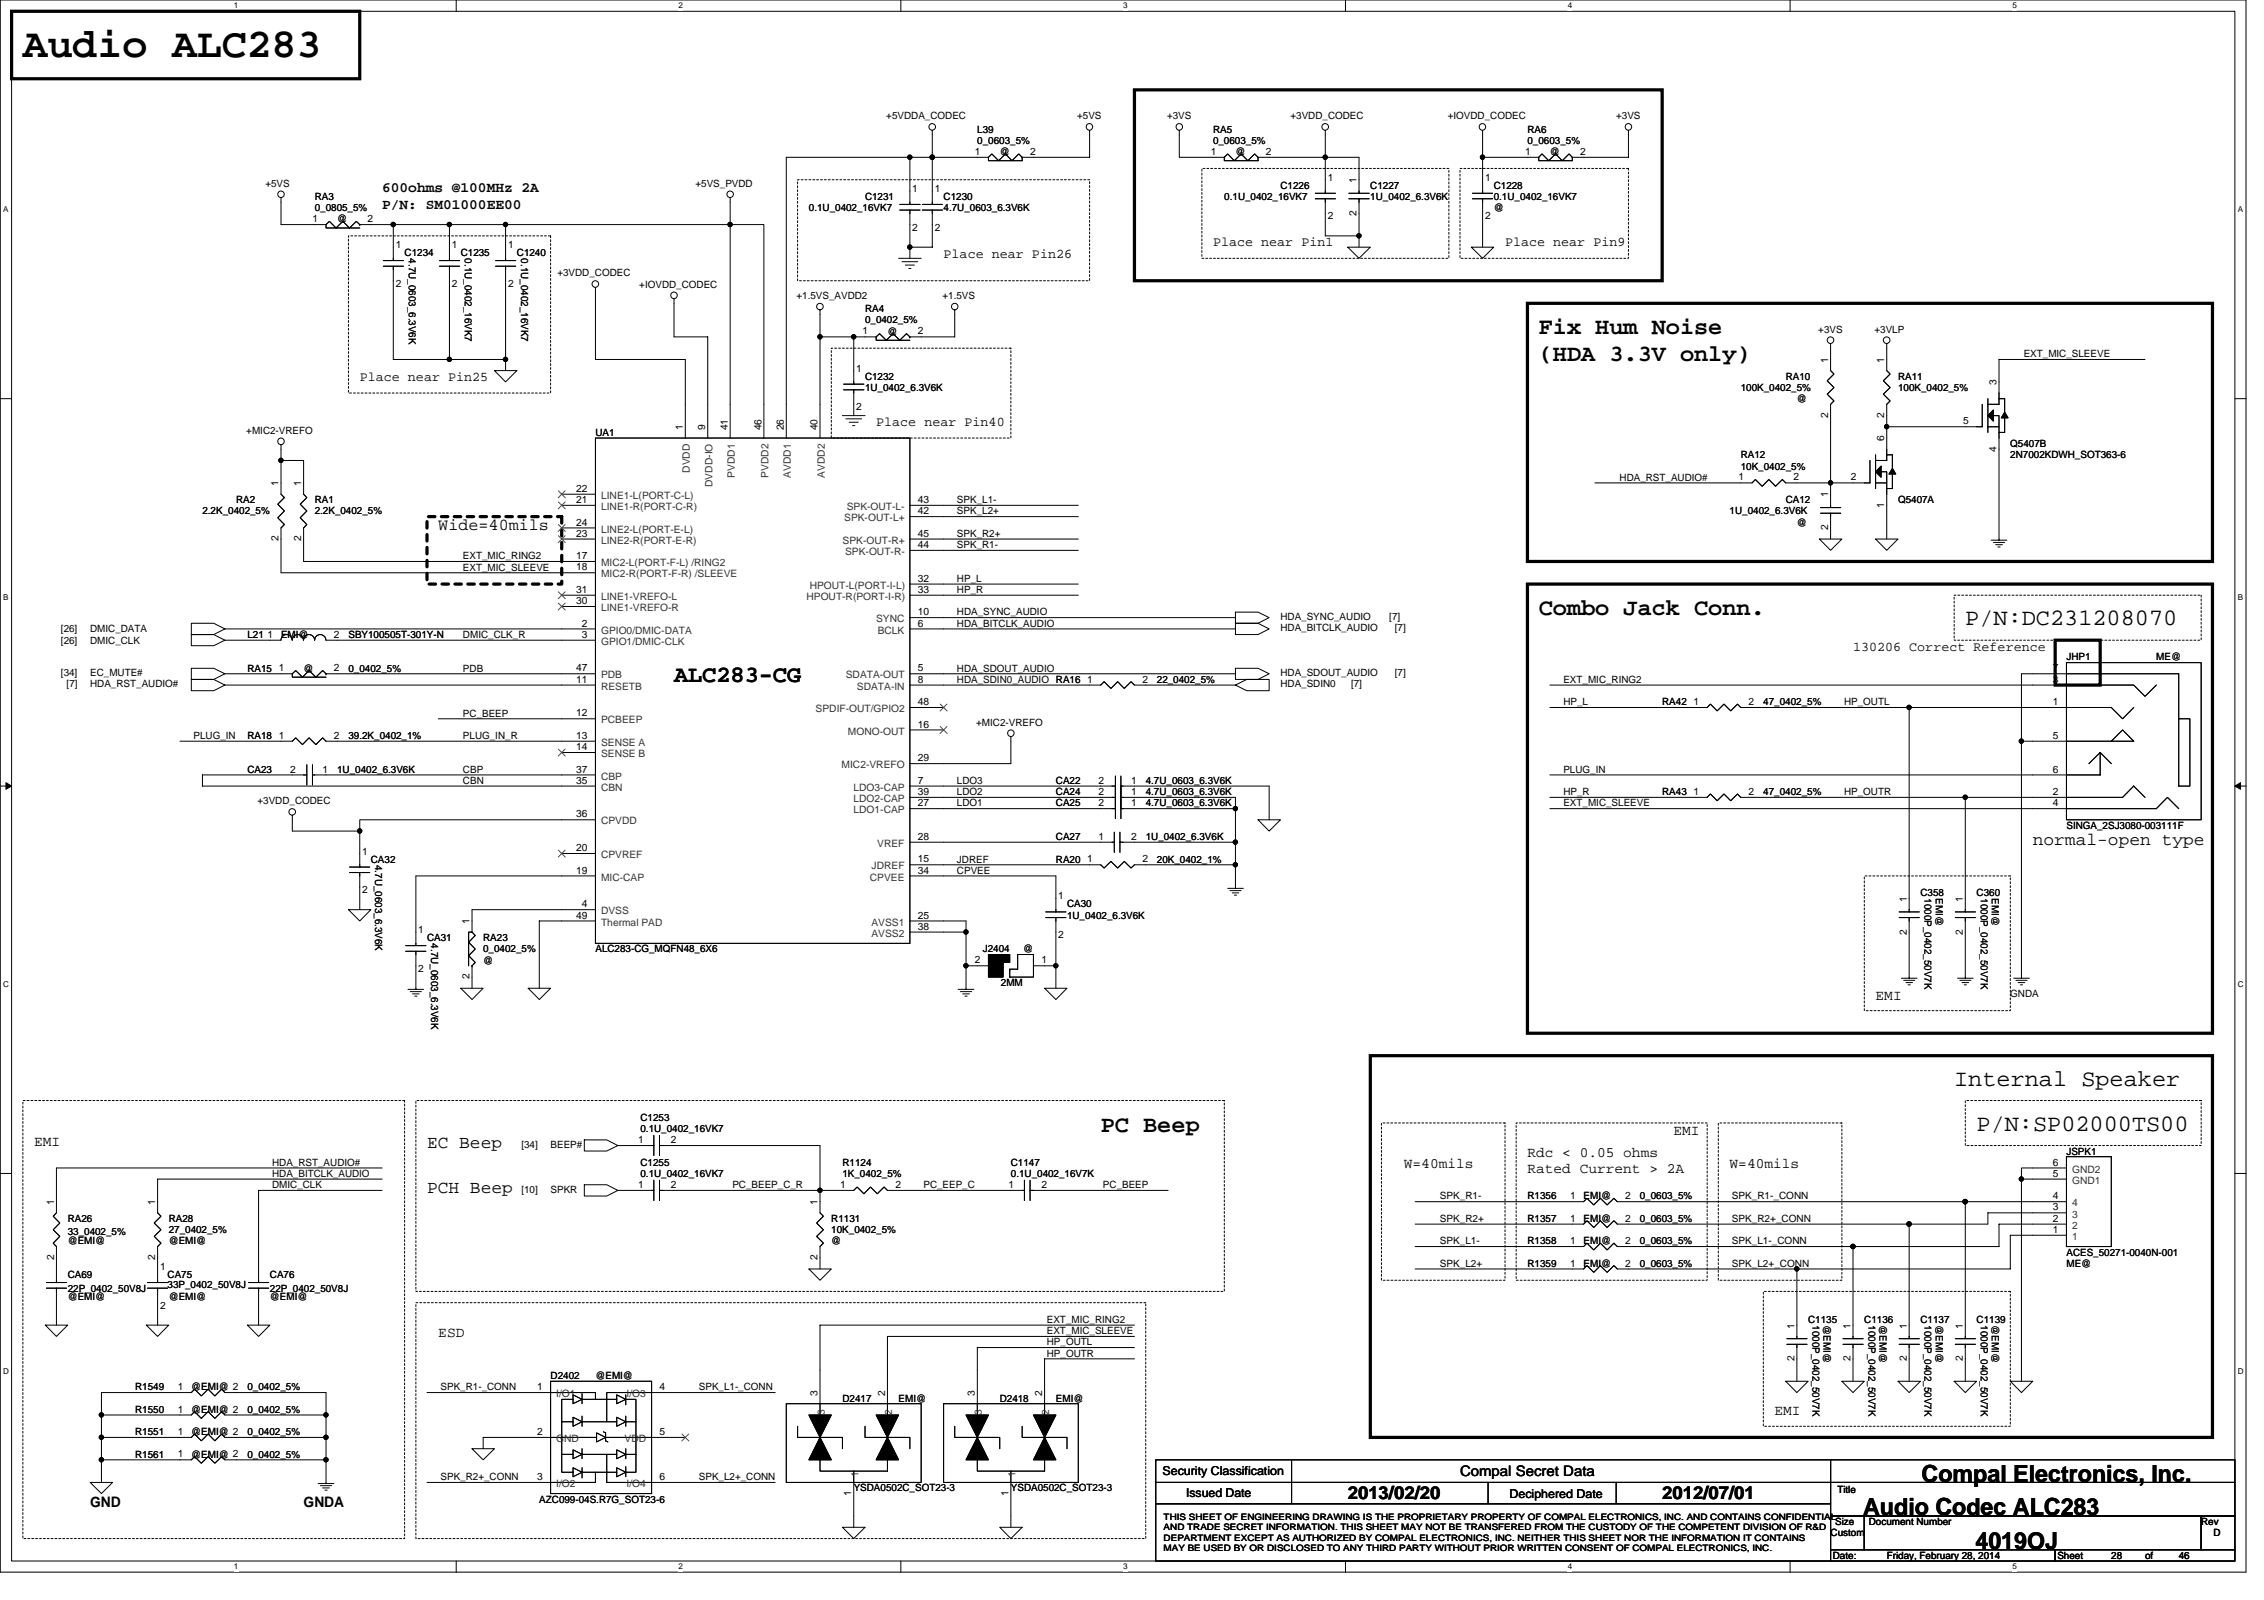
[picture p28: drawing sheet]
<svg xmlns="http://www.w3.org/2000/svg" width="297mm" height="210mm" viewBox="0 0 297 210" stroke-linecap="round" stroke-linejoin="round" font-family="sans-serif">
<defs><g id="words">
<text font-size="5.4" x="3" y="7.5">Audio ALC283</text>
<g font-size="3.1">
<text x="201.9" y="43.9">Fix Hum Noise</text>
<text x="201.9" y="47.4">(HDA 3.3V only)</text>
<text x="201.9" y="80.7">Combo Jack Conn.</text>
<text x="257.9" y="82">P/N:DC231208070</text>
<text x="88.4" y="89.5">ALC283-CG</text>
<text x="256.4" y="142.4">Internal Speaker</text>
<text x="144.4" y="148.5">PC Beep</text>
<text x="259.3" y="148.3">P/N:SP02000TS00</text>
<text x="252.1" y="194.4">Compal Electronics, Inc.</text>
<text x="244.5" y="198.8">Audio Codec ALC283</text>
<text x="259.2" y="203.2">4019OJ</text>
</g>
<g font-size="2.3">
<text x="266.7" y="110.9">normal-open type</text>
<text x="56" y="150.7">EC Beep</text>
<text x="56" y="156.5">PCH Beep</text>
<text x="176.8" y="196.7">2013/02/20</text>
<text x="218.1" y="196.7">2012/07/01</text>
</g>
<text font-size="2.2" x="57.5" y="69.5">Wide=40mils</text>
<g font-size="1.9">
<text x="50.1" y="25.2">600ohms @100MHz 2A</text>
<text x="50.1" y="27.4">P/N: SM01000EE00</text>
<text x="246.1" y="131.2">EMI</text>
<text x="219.6" y="148.9">EMI</text>
<text x="4.5" y="150.3">EMI</text>
<text x="184.2" y="153.3">W=40mils</text>
<text x="200.4" y="151.8">Rdc &lt; 0.05 ohms</text>
<text x="200.4" y="153.9">Rated Current &gt; 2A</text>
<text x="226.9" y="153.3">W=40mils</text>
<text x="57.5" y="175.4">ESD</text>
<text x="232.8" y="185.7">EMI</text>
<text x="11.8" y="197.7">GND</text>
<text x="39.8" y="197.7">GNDA</text>
<text x="191.6" y="193.7">Compal Secret Data</text>
</g>
<g font-size="1.8">
<text x="123.8" y="33.8">Place near Pin26</text>
<text x="159.1" y="32.3">Place near Pin1</text>
<text x="197.5" y="32.3">Place near Pin9</text>
<text x="47.2" y="50">Place near Pin25</text>
<text x="115" y="55.9">Place near Pin40</text>
<text x="243.1" y="85.4">130206 Correct Reference</text>
</g>
<g font-size="1.6">
<text x="152.5" y="193.5">Security Classification</text>
<text x="155.6" y="196.3">Issued Date</text>
<text x="198.1" y="196.5">Deciphered Date</text>
</g>
<g font-size="1.3">
<text x="116.3" y="15.6">+5VDDA_CODEC</text>
<text x="128.2" y="17.4">L39</text>
<text x="141.3" y="15.6">+5VS</text>
<text x="153.1" y="15.6">+3VS</text>
<text x="159.1" y="17.4">RA5</text>
<text x="169.3" y="15.6">+3VDD_CODEC</text>
<text x="189.9" y="15.6">+IOVDD_CODEC</text>
<text x="200.4" y="17.4">RA6</text>
<text x="212" y="15.6">+3VS</text>
<text x="127.9" y="20.3">1</text>
<text x="128.2" y="18.9">0_0603_5%</text>
<text x="131.2" y="20.3">@</text>
<text x="135.1" y="20.3">2</text>
<text x="158.9" y="20.3">1</text>
<text x="159.1" y="18.9">0_0603_5%</text>
<text x="162.1" y="20.3">@</text>
<text x="166.1" y="20.3">2</text>
<text x="174.2" y="23.7">1</text>
<text x="194.8" y="23.7">1</text>
<text x="200.1" y="20.3">1</text>
<text x="200.4" y="18.9">0_0603_5%</text>
<text x="203.3" y="20.3">@</text>
<text x="207.3" y="20.3">2</text>
<text x="34.8" y="24.5">+5VS</text>
<text x="41" y="29.1">1</text>
<text x="41.3" y="26.2">RA3</text>
<text x="41.3" y="27.7">0_0805_5%</text>
<text x="44.2" y="29.2">@</text>
<text x="48.2" y="29.1">2</text>
<text x="91.2" y="24.5">+5VS_PVDD</text>
<text x="106.1" y="27.7">0.1U_0402_16VK7</text>
<text x="113.5" y="26.2">C1231</text>
<text x="119.7" y="25.2">1</text>
<text x="122.6" y="25.2">1</text>
<text x="123.8" y="26.2">C1230</text>
<text x="123.8" y="27.7">4.7U_0603_6.3V6K</text>
<text x="160.6" y="26.2">0.1U_0402_16VK7</text>
<text x="168" y="24.8">C1226</text>
<text x="174.2" y="28.8">2</text>
<text x="178" y="28.3" transform="rotate(-90 178 28.3)">2</text>
<text x="178" y="24" transform="rotate(-90 178 24)">1</text>
<text x="179.8" y="24.8">C1227</text>
<text x="179.8" y="26.2">1U_0402_6.3V6K</text>
<text x="194.8" y="28.8">2</text>
<text x="196" y="24.8">C1228</text>
<text x="196" y="26.2">0.1U_0402_16VK7</text>
<text x="196" y="27.7">@</text>
<text x="51.9" y="32.6">1</text>
<text x="53.1" y="33.6">C1234</text>
<text x="53.6" y="33.9" transform="rotate(90 53.6 33.9)">4.7U_0603_6.3V6K</text>
<text x="59.3" y="32.6">1</text>
<text x="60.4" y="33.6">C1235</text>
<text x="61" y="33.9" transform="rotate(90 61 33.9)">0.1U_0402_16VK7</text>
<text x="66.7" y="32.6">1</text>
<text x="67.8" y="33.6">C1240</text>
<text x="68.4" y="33.9" transform="rotate(90 68.4 33.9)">0.1U_0402_16VK7</text>
<text x="119.7" y="30.2">2</text>
<text x="122.6" y="30.2">2</text>
<text x="51.9" y="37.6">2</text>
<text x="59.3" y="37.6">2</text>
<text x="66.7" y="37.6">2</text>
<text x="73.1" y="36.3">+3VDD_CODEC</text>
<text x="83.9" y="37.7">+IOVDD_CODEC</text>
<text x="104.5" y="39.2">+1.5VS_AVDD2</text>
<text x="113.5" y="41">RA4</text>
<text x="123.7" y="39.2">+1.5VS</text>
<text x="113.2" y="43.9">1</text>
<text x="113.5" y="42.4">0_0402_5%</text>
<text x="116.4" y="43.9">@</text>
<text x="120.4" y="43.9">2</text>
<text x="238.6" y="43.6">+3VS</text>
<text x="239.9" y="47.6" transform="rotate(-90 239.9 47.6)">1</text>
<text x="245.9" y="43.6">+3VLP</text>
<text x="247.2" y="47.6" transform="rotate(-90 247.2 47.6)">1</text>
<text x="265.5" y="46.9">EXT_MIC_SLEEVE</text>
<text x="112.3" y="48.8">1</text>
<text x="112.3" y="53.8">2</text>
<text x="113.5" y="49.8">C1232</text>
<text x="113.5" y="51.3">1U_0402_6.3V6K</text>
<text x="228.4" y="51.3">100K_0402_5%</text>
<text x="234.3" y="49.8">RA10</text>
<text x="235.8" y="52.7">@</text>
<text x="249" y="49.8">RA11</text>
<text x="249" y="51.3">100K_0402_5%</text>
<text x="262" y="50.5" transform="rotate(-90 262 50.5)">3</text>
<text x="32.3" y="56.9">+MIC2-VREFO</text>
<text x="78.1" y="57.2">UA1</text>
<text x="89.6" y="56.4" transform="rotate(-90 89.6 56.4)">1</text>
<text x="92.5" y="56.4" transform="rotate(-90 92.5 56.4)">9</text>
<text x="95.5" y="56.4" transform="rotate(-90 95.5 56.4)">41</text>
<text x="99.9" y="56.4" transform="rotate(-90 99.9 56.4)">46</text>
<text x="102.8" y="56.4" transform="rotate(-90 102.8 56.4)">26</text>
<text x="107.3" y="56.4" transform="rotate(-90 107.3 56.4)">40</text>
<text x="239.9" y="54.8" transform="rotate(-90 239.9 54.8)">2</text>
<text x="247.2" y="57.9" transform="rotate(-90 247.2 57.9)">6</text>
<text x="247.2" y="54.8" transform="rotate(-90 247.2 54.8)">2</text>
<text x="257.6" y="55.7">5</text>
<text x="262" y="59.2" transform="rotate(-90 262 59.2)">4</text>
<text x="263.8" y="58.7">Q5407B</text>
<text x="36.6" y="63.8" transform="rotate(-90 36.6 63.8)">1</text>
<text x="39.5" y="63.8" transform="rotate(-90 39.5 63.8)">1</text>
<text x="75.6" y="64.5">22</text>
<text x="75.6" y="66">21</text>
<text x="120.4" y="66">43</text>
<text x="125.6" y="66">SPK_L1-</text>
<text x="212.5" y="63.1">HDA_RST_AUDIO#</text>
<text x="228.1" y="63">1</text>
<text x="228.4" y="60.1">RA12</text>
<text x="228.4" y="61.6">10K_0402_5%</text>
<text x="235.3" y="63">2</text>
<text x="239.9" y="65.3" transform="rotate(-90 239.9 65.3)">1</text>
<text x="242.8" y="63">2</text>
<text x="263.8" y="60.1">2N7002KDWH_SOT363-6</text>
<text x="26.6" y="67.5">2.2K_0402_5%</text>
<text x="31" y="66">RA2</text>
<text x="36.6" y="71" transform="rotate(-90 36.6 71)">2</text>
<text x="39.5" y="71" transform="rotate(-90 39.5 71)">2</text>
<text x="41.3" y="66">RA1</text>
<text x="41.3" y="67.5">2.2K_0402_5%</text>
<text x="75.6" y="68.9">24</text>
<text x="75.6" y="70.4">23</text>
<text x="120.4" y="70.4">45</text>
<text x="120.4" y="71.9">44</text>
<text x="120.4" y="67.5">42</text>
<text x="125.6" y="67.5">SPK_L2+</text>
<text x="125.6" y="70.4">SPK_R2+</text>
<text x="125.6" y="71.9">SPK_R1-</text>
<text x="226.9" y="67.5">1U_0402_6.3V6K</text>
<text x="234.3" y="66">CA12</text>
<text x="235.8" y="69">@</text>
<text x="239.9" y="69.6" transform="rotate(-90 239.9 69.6)">2</text>
<text x="247.2" y="66.6" transform="rotate(-90 247.2 66.6)">1</text>
<text x="249" y="66">Q5407A</text>
<text x="60.7" y="73.4">EXT_MIC_RING2</text>
<text x="60.7" y="74.8">EXT_MIC_SLEEVE</text>
<text x="75.6" y="77.8">31</text>
<text x="75.6" y="74.8">18</text>
<text x="75.6" y="73.3">17</text>
<text x="120.4" y="77.8">33</text>
<text x="120.4" y="76.3">32</text>
<text x="125.6" y="77.8">HP_R</text>
<text x="125.6" y="76.3">HP_L</text>
<text x="8" y="83">[26]</text>
<text x="11.8" y="83">DMIC_DATA</text>
<text x="32.5" y="83.7">L21</text>
<text x="35.1" y="83.7">1</text>
<text x="36.9" y="83.7">EMI@</text>
<text x="43.8" y="83.7">2</text>
<text x="45.7" y="83.7">SBY100505T-301Y-N</text>
<text x="60.7" y="83.7">DMIC_CLK_R</text>
<text x="75.6" y="79.2">30</text>
<text x="76.3" y="82.2">2</text>
<text x="76.3" y="83.7">3</text>
<text x="120.4" y="80.7">10</text>
<text x="120.4" y="82.2">6</text>
<text x="125.6" y="80.7">HDA_SYNC_AUDIO</text>
<text x="125.6" y="82.2">HDA_BITCLK_AUDIO</text>
<text x="168" y="81.3">HDA_SYNC_AUDIO</text>
<text x="168" y="82.8">HDA_BITCLK_AUDIO</text>
<text x="182.3" y="81.3">[7]</text>
<text x="183" y="82.8">[7]</text>
<text x="8" y="84.4">[26]</text>
<text x="8" y="88.7">[34]</text>
<text x="11.8" y="84.4">DMIC_CLK</text>
<text x="11.8" y="88.7">EC_MUTE#</text>
<text x="32.5" y="88.1">RA15</text>
<text x="36.6" y="88.1">1</text>
<text x="39.8" y="88.1">@</text>
<text x="43.8" y="88.1">2</text>
<text x="45.7" y="88.1">0_0402_5%</text>
<text x="60.7" y="88.1">PDB</text>
<text x="75.6" y="88.1">47</text>
<text x="75.6" y="89.6">11</text>
<text x="120.4" y="89.6">8</text>
<text x="120.4" y="88.1">5</text>
<text x="125.6" y="88.1">HDA_SDOUT_AUDIO</text>
<text x="125.6" y="89.6">HDA_SDIN0_AUDIO RA16</text>
<text x="142.6" y="89.6">1</text>
<text x="149.9" y="89.6">2</text>
<text x="151.8" y="89.6">22_0402_5%</text>
<text x="168" y="88.7">HDA_SDOUT_AUDIO</text>
<text x="183" y="88.7">[7]</text>
<text x="205.1" y="89.6">EXT_MIC_RING2</text>
<text x="269.3" y="89.6">3</text>
<text x="269.3" y="88.1">7</text>
<text x="271.1" y="86.6">JHP1</text>
<text x="282.9" y="86.6">ME@</text>
<text x="8.7" y="90.2">[7]</text>
<text x="11.8" y="90.2">HDA_RST_AUDIO#</text>
<text x="60.7" y="94">PC_BEEP</text>
<text x="75.6" y="94">12</text>
<text x="120.4" y="95.4">16</text>
<text x="120.4" y="92.5">48</text>
<text x="128.1" y="95.2">+MIC2-VREFO</text>
<text x="168" y="90.2">HDA_SDIN0</text>
<text x="177.3" y="90.2">[7]</text>
<text x="205.1" y="92.5">HP_L</text>
<text x="218.1" y="92.5">RA42</text>
<text x="222.2" y="92.5">1</text>
<text x="229.4" y="92.5">2</text>
<text x="231.3" y="92.5">47_0402_5%</text>
<text x="242" y="92.5">HP_OUTL</text>
<text x="269.3" y="92.5">1</text>
<text x="25.4" y="96.9">PLUG_IN</text>
<text x="32.5" y="101.4">CA23</text>
<text x="32.5" y="96.9">RA18</text>
<text x="36.6" y="96.9">1</text>
<text x="38.1" y="101.3">2</text>
<text x="42.3" y="101.3">1</text>
<text x="43.8" y="96.9">2</text>
<text x="44.2" y="101.4">1U_0402_6.3V6K</text>
<text x="45.7" y="96.9">39.2K_0402_1%</text>
<text x="60.7" y="96.9">PLUG_IN_R</text>
<text x="60.7" y="101.4">CBP</text>
<text x="75.6" y="101.3">37</text>
<text x="75.6" y="98.4">14</text>
<text x="75.6" y="96.9">13</text>
<text x="120.4" y="99.9">29</text>
<text x="205.1" y="101.4">PLUG_IN</text>
<text x="269.3" y="96.9">5</text>
<text x="269.3" y="101.3">6</text>
<text x="33.8" y="105.5">+3VDD_CODEC</text>
<text x="60.7" y="102.8">CBN</text>
<text x="75.6" y="107.2">36</text>
<text x="75.6" y="102.8">35</text>
<text x="120.4" y="105.8">27</text>
<text x="120.4" y="104.3">39</text>
<text x="120.4" y="102.8">7</text>
<text x="125.6" y="102.8">LDO3</text>
<text x="125.6" y="104.3">LDO2</text>
<text x="125.6" y="105.8">LDO1</text>
<text x="138.5" y="102.8">CA22</text>
<text x="138.5" y="104.3">CA24</text>
<text x="138.5" y="105.8">CA25</text>
<text x="144.1" y="102.8">2</text>
<text x="144.1" y="104.3">2</text>
<text x="144.1" y="105.8">2</text>
<text x="148.4" y="102.8">1</text>
<text x="148.4" y="104.3">1</text>
<text x="148.4" y="105.8">1</text>
<text x="150.3" y="102.8">4.7U_0603_6.3V6K</text>
<text x="150.3" y="104.3">4.7U_0603_6.3V6K</text>
<text x="150.3" y="105.8">4.7U_0603_6.3V6K</text>
<text x="205.1" y="104.3">HP_R</text>
<text x="205.1" y="105.8">EXT_MIC_SLEEVE</text>
<text x="218.1" y="104.3">RA43</text>
<text x="222.2" y="104.3">1</text>
<text x="229.4" y="104.3">2</text>
<text x="231.3" y="104.3">47_0402_5%</text>
<text x="242" y="104.3">HP_OUTR</text>
<text x="269.3" y="105.8">4</text>
<text x="269.3" y="104.3">2</text>
<text x="47.5" y="112.1">1</text>
<text x="48.7" y="113.2">CA32</text>
<text x="49.2" y="113.5" transform="rotate(90 49.2 113.5)">4.7U_0603_6.3V6K</text>
<text x="75.6" y="111.7">20</text>
<text x="120.4" y="110.2">28</text>
<text x="120.4" y="113.1">15</text>
<text x="125.6" y="113.2">JDREF</text>
<text x="138.5" y="110.2">CA27</text>
<text x="138.5" y="113.2">RA20</text>
<text x="142.6" y="113.1">1</text>
<text x="144.1" y="110.2">1</text>
<text x="148.4" y="110.2">2</text>
<text x="149.9" y="113.1">2</text>
<text x="150.3" y="110.2">1U_0402_6.3V6K</text>
<text x="151.8" y="113.2">20K_0402_1%</text>
<text x="271.1" y="108.7">SINGA_2SJ3080-003111F</text>
<text x="47.5" y="117.2">2</text>
<text x="75.6" y="114.6">19</text>
<text x="76.3" y="119">4</text>
<text x="120.4" y="114.6">34</text>
<text x="125.6" y="114.6">CPVEE</text>
<text x="138.8" y="118">1</text>
<text x="140" y="119">CA30</text>
<text x="250.2" y="118.3" transform="rotate(-90 250.2 118.3)">1</text>
<text x="252" y="117.6">C358</text>
<text x="252.5" y="117.9" transform="rotate(90 252.5 117.9)">1000P_0402_50V7K</text>
<text x="254" y="117.9" transform="rotate(90 254 117.9)">EMI@</text>
<text x="257.5" y="118.3" transform="rotate(-90 257.5 118.3)">1</text>
<text x="259.3" y="117.6">C360</text>
<text x="259.9" y="117.9" transform="rotate(90 259.9 117.9)">1000P_0402_50V7K</text>
<text x="261.3" y="117.9" transform="rotate(90 261.3 117.9)">EMI@</text>
<text x="54.9" y="122.4">1</text>
<text x="56" y="123.5">CA31</text>
<text x="56.6" y="123.8" transform="rotate(90 56.6 123.8)">4.7U_0603_6.3V6K</text>
<text x="61.6" y="121.2" transform="rotate(-90 61.6 121.2)">1</text>
<text x="63.4" y="123.5">RA23</text>
<text x="63.4" y="124.9">0_0402_5%</text>
<text x="75.6" y="120.5">49</text>
<text x="78.1" y="124.9">ALC283-CG_MQFN48_6X6</text>
<text x="120.4" y="120.5">25</text>
<text x="120.4" y="122">38</text>
<text x="128.9" y="124.9">J2404</text>
<text x="134.3" y="124.9">@</text>
<text x="138.8" y="123.1">2</text>
<text x="140" y="120.5">1U_0402_6.3V6K</text>
<text x="250.2" y="122.6" transform="rotate(-90 250.2 122.6)">2</text>
<text x="257.5" y="122.6" transform="rotate(-90 257.5 122.6)">2</text>
<text x="54.9" y="127.5">2</text>
<text x="61.6" y="128.5" transform="rotate(-90 61.6 128.5)">2</text>
<text x="63.4" y="126.4">@</text>
<text x="127.9" y="126.4">2</text>
<text x="131.3" y="129.4">2MM</text>
<text x="136.6" y="126.4">1</text>
<text x="263.8" y="130.8">GNDA</text>
<text x="83.7" y="150">1</text>
<text x="84" y="147">C1253</text>
<text x="84" y="148.5">0.1U_0402_16VK7</text>
<text x="88" y="150">2</text>
<text x="35.7" y="152.9">HDA_RST_AUDIO#</text>
<text x="35.7" y="154.4">HDA_BITCLK_AUDIO</text>
<text x="35.7" y="155.9">DMIC_CLK</text>
<text x="68.4" y="150.6">[34]</text>
<text x="72.2" y="150.6">BEEP#</text>
<text x="83.7" y="155.9">1</text>
<text x="84" y="152.9">C1255</text>
<text x="84" y="154.4">0.1U_0402_16VK7</text>
<text x="88" y="155.9">2</text>
<text x="96.1" y="155.9">PC_BEEP_C_R</text>
<text x="110.2" y="155.9">1</text>
<text x="110.5" y="152.9">R1124</text>
<text x="110.5" y="154.4">1K_0402_5%</text>
<text x="117.5" y="155.9">2</text>
<text x="121.2" y="155.9">PC_EEP_C</text>
<text x="132.3" y="155.9">1</text>
<text x="132.6" y="152.9">C1147</text>
<text x="132.6" y="154.4">0.1U_0402_16V7K</text>
<text x="136.6" y="155.9">2</text>
<text x="144.7" y="155.9">PC_BEEP</text>
<text x="269.3" y="154.4">5</text>
<text x="269.3" y="152.9">6</text>
<text x="271.1" y="151.5">JSPK1</text>
<text x="7.1" y="158.1" transform="rotate(-90 7.1 158.1)">1</text>
<text x="8.9" y="160.3">RA26</text>
<text x="20.4" y="158.1" transform="rotate(-90 20.4 158.1)">1</text>
<text x="22.1" y="160.3">RA28</text>
<text x="22.1" y="161.8">27_0402_5%</text>
<text x="68.4" y="156.5">[10]</text>
<text x="72.2" y="156.5">SPKR</text>
<text x="107.3" y="158.1" transform="rotate(-90 107.3 158.1)">1</text>
<text x="109.1" y="160.3">R1131</text>
<text x="109.1" y="161.8">10K_0402_5%</text>
<text x="188.9" y="157.4">SPK_R1-</text>
<text x="188.9" y="160.3">SPK_R2+</text>
<text x="200.4" y="160.3">R1357</text>
<text x="200.4" y="157.4">R1356</text>
<text x="206" y="160.3">1</text>
<text x="206" y="157.3">1</text>
<text x="207.8" y="160.3">EMI@</text>
<text x="207.8" y="157.4">EMI@</text>
<text x="213.2" y="160.3">2</text>
<text x="213.2" y="157.3">2</text>
<text x="215.1" y="160.3">0_0603_5%</text>
<text x="215.1" y="157.4">0_0603_5%</text>
<text x="227.2" y="157.4">SPK_R1-_CONN</text>
<text x="227.2" y="160.3">SPK_R2+_CONN</text>
<text x="269.3" y="161.7">1</text>
<text x="269.3" y="160.3">2</text>
<text x="269.3" y="158.8">3</text>
<text x="269.3" y="157.3">4</text>
<text x="7.1" y="165.3" transform="rotate(-90 7.1 165.3)">2</text>
<text x="8.9" y="162.1">33_0402_5%</text>
<text x="8.9" y="163.2">@EMI@</text>
<text x="8.9" y="167.7">CA69</text>
<text x="20.4" y="165.3" transform="rotate(-90 20.4 165.3)">2</text>
<text x="21" y="166.6">1</text>
<text x="22" y="167.7">CA75</text>
<text x="22.1" y="163.2">@EMI@</text>
<text x="35.4" y="167.7">CA76</text>
<text x="107.3" y="165.3" transform="rotate(-90 107.3 165.3)">2</text>
<text x="109.1" y="163.2">@</text>
<text x="188.9" y="166.2">SPK_L2+</text>
<text x="188.9" y="163.2">SPK_L1-</text>
<text x="200.4" y="163.2">R1358</text>
<text x="200.4" y="166.2">R1359</text>
<text x="206" y="163.2">1</text>
<text x="206" y="166.2">1</text>
<text x="207.8" y="163.2">EMI@</text>
<text x="207.8" y="166.2">EMI@</text>
<text x="213.2" y="163.2">2</text>
<text x="213.2" y="166.2">2</text>
<text x="215.1" y="163.2">0_0603_5%</text>
<text x="215.1" y="166.2">0_0603_5%</text>
<text x="227.2" y="163.2">SPK_L1-_CONN</text>
<text x="227.2" y="166.2">SPK_L2+_CONN</text>
<text x="271.1" y="166.2">ME@</text>
<text x="271.1" y="164.7">ACES_50271-0040N-001</text>
<text x="8.9" y="169.4">22P_0402_50V8J</text>
<text x="8.9" y="170.6">@EMI@</text>
<text x="21" y="171.7">2</text>
<text x="22" y="169">33P_0402_50V8J</text>
<text x="22.1" y="170.6">@EMI@</text>
<text x="35.4" y="169.4">22P_0402_50V8J</text>
<text x="35.4" y="170.6">@EMI@</text>
<text x="137.3" y="173.5">EXT_MIC_RING2</text>
<text x="237.2" y="173.6">C1135</text>
<text x="237.8" y="173.8" transform="rotate(90 237.8 173.8)">1000P_0402_50V7K</text>
<text x="239.2" y="173.8" transform="rotate(90 239.2 173.8)">@EMI@</text>
<text x="244.6" y="173.6">C1136</text>
<text x="245.1" y="173.8" transform="rotate(90 245.1 173.8)">1000P_0402_50V7K</text>
<text x="246.6" y="173.8" transform="rotate(90 246.6 173.8)">@EMI@</text>
<text x="252" y="173.6">C1137</text>
<text x="252.5" y="173.8" transform="rotate(90 252.5 173.8)">1000P_0402_50V7K</text>
<text x="254" y="173.8" transform="rotate(90 254 173.8)">@EMI@</text>
<text x="259.3" y="173.6">C1139</text>
<text x="259.9" y="173.8" transform="rotate(90 259.9 173.8)">1000P_0402_50V7K</text>
<text x="261.3" y="173.8" transform="rotate(90 261.3 173.8)">@EMI@</text>
<text x="137.3" y="175">EXT_MIC_SLEEVE</text>
<text x="137.3" y="176.5">HP_OUTL</text>
<text x="137.3" y="178">HP_OUTR</text>
<text x="235.4" y="178.6" transform="rotate(-90 235.4 178.6)">2</text>
<text x="235.4" y="174.3" transform="rotate(-90 235.4 174.3)">1</text>
<text x="242.8" y="178.6" transform="rotate(-90 242.8 178.6)">2</text>
<text x="242.8" y="174.3" transform="rotate(-90 242.8 174.3)">1</text>
<text x="250.2" y="178.6" transform="rotate(-90 250.2 178.6)">2</text>
<text x="250.2" y="174.3" transform="rotate(-90 250.2 174.3)">1</text>
<text x="257.5" y="178.6" transform="rotate(-90 257.5 178.6)">2</text>
<text x="257.5" y="174.3" transform="rotate(-90 257.5 174.3)">1</text>
<text x="17.7" y="185.3">R1550</text>
<text x="17.7" y="182.4">R1549</text>
<text x="23.3" y="185.3">1</text>
<text x="23.3" y="182.4">1</text>
<text x="25.1" y="185.3">@EMI@ 2</text>
<text x="25.1" y="182.4">@EMI@ 2</text>
<text x="32.5" y="185.3">0_0402_5%</text>
<text x="32.5" y="182.4">0_0402_5%</text>
<text x="57.8" y="182.4">SPK_R1-_CONN</text>
<text x="70.5" y="182.4">1</text>
<text x="72.2" y="180.9">D2402</text>
<text x="78.1" y="180.9">@EMI@</text>
<text x="86.5" y="182.4">4</text>
<text x="91.7" y="182.4">SPK_L1-_CONN</text>
<text x="107.3" y="183.1" transform="rotate(-90 107.3 183.1)">3</text>
<text x="110.5" y="183.9">D2417</text>
<text x="116.1" y="183.1" transform="rotate(-90 116.1 183.1)">2</text>
<text x="117.9" y="183.9">EMI@</text>
<text x="127.9" y="183.1" transform="rotate(-90 127.9 183.1)">3</text>
<text x="131.2" y="183.9">D2418</text>
<text x="136.7" y="183.1" transform="rotate(-90 136.7 183.1)">2</text>
<text x="138.5" y="183.9">EMI@</text>
<text x="17.7" y="188.3">R1551</text>
<text x="17.7" y="191.2">R1561</text>
<text x="23.3" y="188.3">1</text>
<text x="23.3" y="191.2">1</text>
<text x="25.1" y="188.3">@EMI@ 2</text>
<text x="25.1" y="191.2">@EMI@ 2</text>
<text x="32.5" y="188.3">0_0402_5%</text>
<text x="32.5" y="191.2">0_0402_5%</text>
<text x="70.5" y="188.3">2</text>
<text x="86.5" y="188.3">5</text>
<text x="57.8" y="194.2">SPK_R2+_CONN</text>
<text x="70.5" y="194.2">3</text>
<text x="70.8" y="197.1">AZC099-04S.R7G_SOT23-6</text>
<text x="86.5" y="194.2">6</text>
<text x="91.7" y="194.2">SPK_L2+_CONN</text>
<text x="111.7" y="196.3" transform="rotate(-90 111.7 196.3)">1</text>
<text x="112" y="195.7">YSDA0502C_SOT23-3</text>
<text x="132.3" y="196.3" transform="rotate(-90 132.3 196.3)">1</text>
<text x="132.6" y="195.7">YSDA0502C_SOT23-3</text>
<text x="241.1" y="195.8">Title</text>
<text x="240.2" y="201.5">Custom</text>
<text x="240.8" y="200.1">Size</text>
<text x="245.2" y="200.1">Document Number</text>
<text x="288.8" y="200.1">Rev</text>
<text x="290.4" y="201.5">D</text>
<text x="240.5" y="204.5">Date:</text>
<text x="247.5" y="204.5">Friday, February 28, 2014</text>
<text x="269.9" y="204.5">Sheet</text>
<text x="277" y="204.5">28</text>
<text x="281.4" y="204.5">of</text>
<text x="285.9" y="204.5">46</text>
</g>
<g font-size="1.3" fill="#333">
<text x="78.9" y="65.4">LINE1-L(PORT-C-L)</text>
<text x="90.5" y="62" transform="rotate(-90 90.5 62)">DVDD</text>
<text x="93.5" y="63.9" transform="rotate(-90 93.5 63.9)">DVDD-IO</text>
<text x="96.4" y="62.7" transform="rotate(-90 96.4 62.7)">PVDD1</text>
<text x="100.8" y="62.7" transform="rotate(-90 100.8 62.7)">PVDD2</text>
<text x="103.8" y="62.7" transform="rotate(-90 103.8 62.7)">AVDD1</text>
<text x="108.2" y="62.7" transform="rotate(-90 108.2 62.7)">AVDD2</text>
<text x="78.9" y="69.9">LINE2-L(PORT-E-L)</text>
<text x="78.9" y="71.3">LINE2-R(PORT-E-R)</text>
<text x="78.9" y="66.9">LINE1-R(PORT-C-R)</text>
<text x="110.6" y="71.3">SPK-OUT-R+</text>
<text x="110.8" y="68.4">SPK-OUT-L+</text>
<text x="111.1" y="66.9">SPK-OUT-L-</text>
<text x="78.9" y="75.8">MIC2-R(PORT-F-R) /SLEEVE</text>
<text x="78.9" y="74.3">MIC2-L(PORT-F-L) /RING2</text>
<text x="106.2" y="77.2">HPOUT-L(PORT-I-L)</text>
<text x="110.9" y="72.8">SPK-OUT-R-</text>
<text x="78.9" y="80.2">LINE1-VREFO-R</text>
<text x="78.9" y="78.7">LINE1-VREFO-L</text>
<text x="78.9" y="83.1">GPIO0/DMIC-DATA</text>
<text x="105.8" y="78.7">HPOUT-R(PORT-I-R)</text>
<text x="115" y="81.6">SYNC</text>
<text x="115.2" y="83.1">BCLK</text>
<text x="78.9" y="89">PDB</text>
<text x="78.9" y="84.6">GPIO1/DMIC-CLK</text>
<text x="111" y="89">SDATA-OUT</text>
<text x="78.9" y="94.9">PCBEEP</text>
<text x="78.9" y="90.5">RESETB</text>
<text x="107" y="93.4">SPDIF-OUT/GPIO2</text>
<text x="112.4" y="90.5">SDATA-IN</text>
<text x="78.9" y="99.3">SENSE B</text>
<text x="78.9" y="97.9">SENSE A</text>
<text x="110.4" y="100.8">MIC2-VREFO</text>
<text x="111.2" y="96.4">MONO-OUT</text>
<text x="78.9" y="102.3">CBP</text>
<text x="78.9" y="103.7">CBN</text>
<text x="112" y="106.7">LDO1-CAP</text>
<text x="112" y="105.2">LDO2-CAP</text>
<text x="112" y="103.7">LDO3-CAP</text>
<text x="78.9" y="108.2">CPVDD</text>
<text x="78.9" y="112.6">CPVREF</text>
<text x="115.1" y="111.1">VREF</text>
<text x="78.9" y="115.5">MIC-CAP</text>
<text x="78.9" y="120">DVSS</text>
<text x="114.1" y="115.5">CPVEE</text>
<text x="114.4" y="114.1">JDREF</text>
<text x="78.9" y="121.4">Thermal PAD</text>
<text x="114.3" y="121.4">AVSS1</text>
<text x="114.3" y="122.9">AVSS2</text>
<text x="271.9" y="155.3">GND1</text>
<text x="271.9" y="153.8">GND2</text>
<text x="271.9" y="161.2">2</text>
<text x="271.9" y="159.7">3</text>
<text x="271.9" y="158.3">4</text>
<text x="271.9" y="162.7">1</text>
<text x="73" y="183.3">I/O1</text>
<text x="82.2" y="183.3">I/O3</text>
<text x="108.2" y="185.6" transform="rotate(-90 108.2 185.6)">3</text>
<text x="117" y="185.6" transform="rotate(-90 117 185.6)">2</text>
<text x="128.8" y="185.6" transform="rotate(-90 128.8 185.6)">3</text>
<text x="137.7" y="185.6" transform="rotate(-90 137.7 185.6)">2</text>
<text x="73" y="189.2">GND</text>
<text x="82" y="189.2">VDD</text>
<text x="73" y="195.1">I/O2</text>
<text x="82.2" y="195.1">I/O4</text>
<text x="112.6" y="193.7" transform="rotate(-90 112.6 193.7)">1</text>
<text x="133.2" y="193.7" transform="rotate(-90 133.2 193.7)">1</text>
</g>
<g font-size="1.2">
<text x="152.7" y="199.4">THIS SHEET OF ENGINEERING DRAWING IS THE PROPRIETARY PROPERTY OF COMPAL ELECTRONICS, INC. AND CONTAINS CONFIDENTIAL</text>
<text x="152.7" y="200.8">AND TRADE SECRET INFORMATION. THIS SHEET MAY NOT BE TRANSFERED FROM THE CUSTODY OF THE COMPETENT DIVISION OF R&amp;D</text>
<text x="152.7" y="202.1">DEPARTMENT EXCEPT AS AUTHORIZED BY COMPAL ELECTRONICS, INC. NEITHER THIS SHEET NOR THE INFORMATION IT CONTAINS</text>
<text x="152.7" y="203.5">MAY BE USED BY OR DISCLOSED TO ANY THIRD PARTY WITHOUT PRIOR WRITTEN CONSENT OF COMPAL ELECTRONICS, INC.</text>
</g>
<g font-size="1.1">
<text x="30.7" y="1.1">1</text>
<text x="89" y="1.1">2</text>
<text x="147.4" y="1.1">3</text>
<text x="205.7" y="1.1">4</text>
<text x="264" y="1.1">5</text>
<text x=".4" y="27.8">A</text>
<text x="293.6" y="27.8">A</text>
<text x=".4" y="78.7">B</text>
<text x="293.6" y="78.7">B</text>
<text x=".4" y="129.5">C</text>
<text x="293.6" y="129.5">C</text>
<text x=".4" y="180.3">D</text>
<text x="293.6" y="180.3">D</text>
<text x="30.7" y="205.9">1</text>
<text x="89" y="205.9">2</text>
<text x="147.4" y="205.9">3</text>
<text x="205.7" y="205.9">4</text>
<text x="264" y="205.9">5</text>
</g>
</g></defs>
<path d="M0 0h294.7v206.2h-294.7zM1.5 1.5h291.7v203.3h-291.7z" fill="none" stroke="#000" stroke-width=".13"/>
<g fill="#fff">
<path d="M30.7 .1h.6v1.2h-.6z"/>
<path d="M30.7 204.9h.6v1.2h-.6z"/>
</g>
<path d="M59.9 0v1.5M59.9 204.8v1.5" fill="none" stroke="#000" stroke-width=".13"/>
<g fill="#fff">
<path d="M89 .1h.6v1.2h-.6z"/>
<path d="M89 204.9h.6v1.2h-.6z"/>
</g>
<path d="M118.2 0v1.5M118.2 204.8v1.5" fill="none" stroke="#000" stroke-width=".13"/>
<g fill="#fff">
<path d="M147.4 .1h.5v1.2h-.5z"/>
<path d="M147.4 204.9h.5v1.2h-.5z"/>
</g>
<path d="M176.5 0v1.5M176.5 204.8v1.5" fill="none" stroke="#000" stroke-width=".13"/>
<g fill="#fff">
<path d="M205.7 .1h.6v1.2h-.6z"/>
<path d="M205.7 204.9h.6v1.2h-.6z"/>
</g>
<path d="M234.9 0v1.5M234.9 204.8v1.5" fill="none" stroke="#000" stroke-width=".13"/>
<g fill="#fff">
<path d="M264 .1h.6v1.2h-.6z"/>
<path d="M264 204.9h.6v1.2h-.6z"/>
<path d="M.4 26.9h.7v1.2h-.7z"/>
<path d="M293.6 26.9h.7v1.2h-.7z"/>
<path d="M.4 77.7h.7v1.2h-.7z"/>
<path d="M293.6 77.7h.7v1.2h-.7z"/>
</g>
<path d="M0 52.3h1.5M293.2 52.3h1.5" fill="none" stroke="#000" stroke-width=".13"/>
<g fill="#fff">
<path d="M.4 128.5h.8v1.2h-.8z"/>
<path d="M293.6 128.5h.7v1.2h-.7z"/>
</g>
<path d="M0 103.1h1.5M293.2 103.1h1.5" fill="none" stroke="#000" stroke-width=".13"/>
<path d="M.8 102.7l.7 .4-.7 .4zM293.2 103.1l.8-.4v.8z" fill="#000" stroke="#000" stroke-width=".13"/>
<g fill="#fff">
<path d="M.4 179.3h.8v1.2h-.8z"/>
<path d="M293.6 179.3h.7v1.2h-.7z"/>
</g>
<g fill="none" stroke="#000" stroke-width=".13">
<path d="M122.3 17.1v9.7M143 17.1v3.5h-8.9M154.7 17.1v3.5h5.9M173.9 17.1v8.3M194.5 17.1v8.3M213.7 17.1v3.5h-7.4M36.9 25.9v3.6h5.9M42.8 29.5l.4-.5 .9 .9 .9-.9 .9 .9 .9-.9 .4 .5M42.8 29.5v.4h4.4M47.2 29.5h.1M47.2 29.5h53v28M50.3 34.9h2.6"/>
<path d="M50.3 34.2h2.6M51.6 34.9v12.3h14.7M51.6 29.5v4.7M57.7 34.9h2.6M57.7 34.2h2.6M59 29.5v4.7M59 34.9v12.3M65 34.9h2.7M65 34.2h2.7M66.3 29.5v4.7M66.3 34.9v13.7M78.1 37.7v9.5h11.8v10.3"/>
<path d="M88.4 39.2v5h4.5v13.3M95.8 25.9v31.6M117.9 33.9h3M118 27.6h2.7M118 26.8h2.7M118.3 34.3h2.1M118.8 34.8h1.2M119.2 35.2h.3M119.4 20.6v6.2M119.4 27.6v6.3M121 27.6h2.7M121 26.8h2.7"/>
<path d="M122.3 27.6v4.8h-2.9M129.7 20.6l.4-.4 .9 .9 .9-.9 .9 .9 .9-.9 .4 .4M129.7 20.6v.5h4.4v-.5M129.7 20.6h-26.5v36.9M160.6 20.6l.5-.4 .8 .9 .9-.9 .9 .9 .9-.9 .5 .4M160.6 20.6v.5h4.5v-.5M165.1 20.6h13.2v4.8M172.6 26.1h2.6M172.6 25.4h2.6M173.9 26.1v4.8h4.4M176.8 32.4h3l-1.5 1.5zM177 26.1h2.6"/>
<path d="M177 25.4h2.6M178.3 26.1v6.3M193 32.4h3l-1.5 1.5zM193.2 26.1h2.6M193.2 25.4h2.6M194.5 26.1v6.3M201.9 20.6l.4-.4 .9 .9 .9-.9 .9 .9 .9-.9 .4 .4M201.9 20.6v.5h4.4v-.5M201.9 20.6h-7.4M36.9 58.4v6.4l.4 .5-.9 .8 .9 .9-.9 .9 .9 .9-.4 .5v5.8h41.2M64.9 48.6h2.9l-1.5 1.5zM78.1 57.5h41.3v66.3h-41.3z"/>
<path d="M107.6 44.2h7.4M107.6 40.7v16.8M110.5 54.5h3M110.7 51.1h2.6M110.7 50.4h2.6M111 54.9h2M111.4 55.4h1.2M111.9 55.8h.3M112 51.1v3.4M112 44.2v6.2M115 44.2l.4-.4 .9 .8 .9-.8 .8 .8 .9-.8 .5 .4M115 44.2v.4h4.4"/>
<path d="M119.4 44.2h.1M125.3 40.7v3.5h-5.9M240.2 45.1v3.5l.4 .5-.9 .9 .9 .8-.9 .9 .9 .9-.4 .4v13.6M246.1 59.7v4.4M247.5 45.1v3.5l.5 .5-.9 .9 .9 .8-.9 .9 .9 .9-.5 .4v7.4h-1.4M247.5 59.7h.8v1.7M260.1 53v3h-12.6M260.8 52.3v4.4M260.8 56h1.5M261.5 54.5h.8v16.4M262.3 52.3h.7v1.8M263 54.8v1.9h-.7"/>
<path d="M281.4 47.2h-19.1v5.8h-1.5M36.9 60.4h2.9v4.4l.5 .5-.9 .8 .9 .9-.9 .9 .9 .9-.5 .5v4.4h38.3M73.7 78.1h4.4M73.7 66.3h4.4M73.7 70.7h4.4M73.7 79.6h4.4M73.7 69.3h4.4M73.7 64.8h4.4M119.4 76.6h22.1M119.4 66.3h22.1M119.4 67.8h22.1M119.4 70.7h22.1"/>
<path d="M119.4 72.2h22.1M141.5 78.1h-22.1M238.7 70.7h3l-1.5 1.5zM238.9 67.3h2.6M238.9 66.6h2.6M240.2 67.3v3.4M245.3 60.4v3h-11l-.5-.5-.8 .9-.9-.9-.9 .9-.9-.9-.4 .5h-20.6M246.1 63.4h1.4M246.1 70.7h2.9l-1.5 1.5zM246.8 61.9h.7v8.8M248.3 62.2v1.9h-.8M261.2 70.9h2.1"/>
<path d="M261.5 71.2h1.5M261.8 71.5h.9M262.1 71.8h.3M23.6 97.2h14.8l.4-.4 .9 .9 .9-.9 .8 .9 .9-.9 .5 .4h35.3M25.1 83.2h2.9l1.5 .8-1.5 .7h-2.9zM25.1 81.8h2.9l1.5 .7-1.5 .7h-2.9zM25.1 89.1h2.9l1.5 .8-1.5 .7h-2.9zM25.1 87.7h2.9l1.5 .7-1.5 .7h-2.9zM29.5 84h7.4M29.5 88.4h8.9M29.5 82.5h48.6M29.5 89.9h48.6"/>
<path d="M36.9 84a.73 .73 0 0 1 .7-.8 .73 .73 0 0 1 .7 .8 .74 .74 0 0 1 .8-.8 .74 .74 0 0 1 .7 .8 .73 .73 0 0 1 .7-.8 .73 .73 0 0 1 .8 .8M38.4 88.4l.4-.4 .9 .8 .9-.8 .8 .8 .9-.8 .5 .4M38.4 88.4v.4h4.4M41.3 84a.73 .73 0 0 1 .7-.8 .73 .73 0 0 1 .8 .8M42.8 88.4h.1M42.8 88.4h35.3M42.8 84h35.3M73.7 98.7h4.4M78.1 94.3h-20.6M119.4 89.9h25l.5-.5 .9 .9 .8-.9 .9 .9 .9-.9 .4 .5h13.3M119.4 92.8h4.4M119.4 88.4h42.7"/>
<path d="M119.4 82.5h42.7M119.4 81h42.7M119.4 95.8h4.4M132.6 96.6v3.6h-13.2M162.1 89.9l1.5-.8h2.9v1.5h-2.9zM162.1 87.7h3l1.4 .7-1.4 .7h-3zM162.1 80.3h3l1.4 .7-1.4 .8h-3zM162.1 81.8h3l1.4 .7-1.4 .7h-3zM203.3 89.9h76.6l1.5 1.5 1.5-1.5M250.5 92.8v26.8M271.1 86.9h17.7v20.6h-17.7zM275.5 98.7v3h-72.2"/>
<path d="M275.5 98.7l-1.4 1.5M275.5 98.7l1.5 1.5M277 97.2l1.5-1.4 1.4 1.4h-14.7M279.9 92.8l-1.4 1.5-1.5-1.5h-48.6l-.4-.4-.9 .9-.9-.9-.9 .9-.9-.9-.4 .4h-20.7M285.9 94.3h1.4v8.8h-1.4v-14.7h-20.7v39.9M38.4 107v2h8.8v-1.5h30.9M40.3 101.7h-13.7v1.4h51.5M40.3 100.3v2.7M41 101.7h37.1M41 100.3v2.7M45.7 119.3h3l-1.5 1.5zM45.9 114.5h2.6"/>
<path d="M45.9 113.7h2.6M47.2 109v4.7M47.2 114.5v4.8M73.7 112h4.4M78.1 114.9h-23.5v9.2M78.1 119.3h-16.2v3M119.4 104.6h26.9M119.4 103.1h26.9M119.4 106.1h26.9M119.4 110.5h26.8M119.4 114.9h19.1v4.7M137.2 119.6h2.6"/>
<path d="M146.2 109.2v2.6M146.3 101.8v5.6M146.9 110.5h15.2M146.9 109.2v2.6M147.1 104.6h15v11.9M147.1 103.1h19.4v4.4M147.1 106.1h15M147.1 101.8v5.6M161.1 116.5h2M161.4 116.8h1.4M161.7 117.1h.8M161.9 117.4h.3"/>
<path d="M162.1 113.5h-13.3l-.4 .4-.9-.9-.9 .9-.8-.9-.9 .9-.5-.4h-25M165.1 107.5h2.9l-1.5 1.5zM203.3 104.6h20.7l.4-.4 .9 .9 .9-.9 .9 .9 .9-.9 .4 .4h29.4v15M249.2 119.6h2.6M256.5 119.6h2.7M257.8 104.6h20.7l1.4-1.5 1.5 1.5M285.9 106.1l-1.5-1.5-1.5 1.5h-79.6M53.2 124.8h2.7M53.2 124.1h2.7M53.5 129.8h2.1M53.8 130.1h1.5M54.1 130.4h.9"/>
<path d="M54.4 130.7h.3M54.6 124.8v5M60.4 129.6h3l-1.5 1.5zM61.9 122.3l.5 .4-.9 .9 .9 .9-.9 .9 .9 .9-.5 .4M61.9 122.3h-.4v4.4M61.9 126.7h.1M61.9 126.7v2.9M69.3 129.6h2.9l-1.4 1.5zM78.1 120.8h-7.3v8.8M119.4 122.3h7.3M119.4 120.8h7.3v9M125.7 129.8h2.1"/>
<path d="M126 130.1h1.5M126.3 130.4h.9M126.6 130.7h.3M126.7 126.7h3M133.5 125.2h2.1v3h-3.1v-1.1h1zM137.1 129.6h2.9l-1.5 1.5zM137.2 120.4h2.6M138.5 120.4v6.3h-2.9M138.5 126.7v2.9M249.2 120.4h2.6M249.5 128.3h2M249.8 128.6h1.4"/>
<path d="M250.1 128.9h.8M250.3 129.2h.3M250.5 120.4v7.9M256.5 120.4h2.7M256.8 128.3h2.1M257.1 128.6h1.5M257.4 128.9h.9M257.7 129.2h.3M257.8 120.4v7.9M264.2 128.3h2.1M264.5 128.6h1.5M264.8 128.9h.9"/>
<path d="M265.1 129.2h.3M0 153.9h1.5M50.1 156.2h-16.2v12.1M50.1 154.7h-29.4v4.4l.4 .5-.9 .8 .9 .9-.9 .9 .9 .9-.4 .4v4.8M50.1 153.2h-42.7v5.9l-.4 .5 .8 .8-.8 .9 .8 .9-.8 .9 .4 .4v4.8M76.7 155.4h2.9l1.5 .8-1.5 .7h-2.9zM76.7 149.5h2.9l1.5 .8-1.5 .7h-2.9zM81.1 150.3h4.7M85.8 156.2h-4.7M85.8 148.9v2.7M85.8 154.8v2.7M86.5 150.3h21.1v8.8l.4 .5-.9 .8 .9 .9-.9 .9 .9 .9-.4 .4v3"/>
<path d="M86.5 156.2h25.5l.5-.5 .8 .9 .9-.9 .9 .9 .9-.9 .4 .5h18M86.5 148.9v2.7M86.5 154.8v2.7M134.4 154.8v2.7M135.1 156.2h18.2M135.1 154.8v2.7M185.7 157.6h22.1l.4-.4 .9 .9 .9-.9 .9 .9 .8-.9 .5 .4h58.9M257.8 157.6v18M265.2 154.7h5.9M265.2 154.7v26.5M271.1 151.7h5.9v11.8h-5.9zM271.1 153.2h-5.9v1.5"/>
<path d="M271.1 159.1h-10.3v1.5h-48.6l-.5-.5-.8 .9-.9-.9-.9 .9-.9-.9-.4 .5h-22.1M293.2 153.9h1.5M5.9 173.8h3l-1.5 1.5zM6.1 169h2.6M6.1 168.3h2.6M7.4 169v4.8M19.2 173.8h2.9l-1.4 1.5zM19.3 169h2.7M19.3 168.3h2.7M20.7 169v4.8M32.5 173.8h2.9l-1.5 1.5zM32.6 169h2.7"/>
<path d="M32.6 168.3h2.7M33.9 169v4.8M106.1 166.5h3l-1.5 1.5zM148.8 175.3h-32.4v10.3M148.8 178.3h-11.7v7.3M148.8 176.8h-20.6v8.8M148.8 173.8h-41.2v11.8M234.4 176.4h2.7M234.4 175.6h2.7M235.8 166.5v9.1M235.8 176.4v4.8M241.8 176.4h2.7"/>
<path d="M241.8 175.6h2.7M243.1 163.5v12.1M243.1 176.4v4.8M249.2 176.4h2.6M249.2 175.6h2.6M250.5 160.6v15M250.5 176.4v4.8M256.5 176.4h2.7M256.5 175.6h2.7M257.8 176.4v4.8M271.1 160.6h-8.8v2.9h-50.1l-.5-.4-.8 .9-.9-.9-.9 .9-.9-.9-.4 .4h-22.1M271.1 162.1h-7.3v4.4h-51.6l-.5-.5-.8 .9-.9-.9-.9 .9-.9-.9-.4 .5h-22.1"/>
<path d="M11.8 194.5h3l-1.5 1.4zM13.3 194.5v-11.8h11.8l.4-.5 .9 .9 .9-.9 .9 .9 .9-.9 .4 .5h13.3v11.9M13.3 188.6h11.8l.4-.5 .9 .9 .9-.9 .9 .9 .9-.9 .4 .5h13.3M13.3 191.5h11.8l.4-.4 .9 .9 .9-.9 .9 .9 .9-.9 .4 .4h13.3M13.3 185.6h11.8l.4-.4 .9 .9 .9-.9 .9 .9 .9-.9 .4 .4h13.3M41.7 194.6h2.1M42 194.9h1.5M42.3 195.2h.9M42.6 195.5h.3M56 182.7h22.1v.9M61.9 190.1h3l-1.5 1.4zM72.2 181.2h13.3v14.7h-13.3z"/>
<path d="M73.7 190.8h1.5M73.7 186.5h1.5M75.2 192.6l1.2 .5-1.2 .6zM75.2 183l1.2 .6-1.2 .5zM75.2 185.9l1.2 .6-1.2 .6zM75.2 190.2l1.2 .6-1.2 .6zM75.2 183.6h-1.5v9.5h1.5M76.4 182.8v1.3M76.4 185.8v1.3M76.4 190.1v1.3M76.4 192.6v1.3M76.4 193.1h4.5"/>
<path d="M76.4 190.8h4.5M76.4 183.6h4.5M76.4 186.5h4.5M78.1 193.1v1.4h-22.1M78.3 188l1.2 .6-1.2 .6zM78.3 188.6h-14.9v1.5M79.2 187.8l.3 .2v1l.3 .2M79.6 190.8v3.7h22.1M80.9 192.6l1.2 .5-1.2 .6zM80.9 185.9l1.2 .6-1.2 .6zM80.9 183l1.2 .6-1.2 .5zM80.9 190.2l1.2 .6-1.2 .6z"/>
<path d="M82.1 183.6h1.3v9.5h-1.3M82.1 183v1.3M82.1 185.8v1.3M82.1 190.1v1.3M82.1 192.4v1.3M82.1 190.8h1.3M82.1 186.5h1.3M89.9 188.6h-10.4M101.7 182.7h-22.1v3.8M103.2 184.1h17.7v10.4h-17.7zM104.6 187.1v1.5h5.9v1.5M107.6 191.5v1.5h8.8v-1.5"/>
<path d="M112 193v7.4M113.5 187.1v1.5h5.9v1.5M123.8 184.1h17.7v10.4h-17.7zM125.3 187.1v1.5h5.9v1.5M128.2 191.5v1.5h8.9v-1.5M132.6 193v7.4M134.1 187.1v1.5h5.9v1.5M151.6 191.5h88.6v3h-88.6zM151.6 194.5h88.6v2.8h-88.6zM151.6 197.3h88.6v7.5h-88.6zM169.5 191.5v5.8M195.2 194.5v2.8"/>
<path d="M212 194.5v2.8M234.3 181.2h2.9l-1.4 1.5zM240.2 198.9h4.4v4.4h-4.4zM240.2 191.5h53v3h-53zM240.2 194.5h53v4.4h-53zM241.7 181.2h2.9l-1.5 1.5zM244.6 198.9h44.2v4.4h-44.2zM249 181.2h3l-1.5 1.5zM256.4 181.2h2.9l-1.5 1.5zM263.8 181.2h2.9l-1.5 1.5zM288.8 198.9h4.4v4.4h-4.4zM110.5 200.4h3l-1.5 1.4z"/>
<path d="M131.2 200.4h2.9l-1.5 1.4zM240.2 203.3h29.4v1.5h-29.4zM269.6 203.3h23.6v1.5h-23.6z"/>
<circle cx="122.3" cy="16.6" r=".43"/>
<circle cx="142.9" cy="16.6" r=".43"/>
<circle cx="154.7" cy="16.6" r=".43"/>
<circle cx="173.9" cy="16.6" r=".43"/>
<circle cx="194.5" cy="16.6" r=".43"/>
<circle cx="213.6" cy="16.6" r=".43"/>
<circle cx="36.9" cy="25.5" r=".43"/>
<circle cx="78.1" cy="37.3" r=".43"/>
<circle cx="88.4" cy="38.7" r=".43"/>
<circle cx="95.8" cy="25.5" r=".43"/>
<circle cx="36.9" cy="57.9" r=".43"/>
<circle cx="107.6" cy="40.2" r=".43"/>
<circle cx="125.3" cy="40.2" r=".43"/>
<circle cx="240.2" cy="44.6" r=".43"/>
<circle cx="247.5" cy="44.6" r=".43"/>
<circle cx="132.6" cy="96.2" r=".43"/>
<circle cx="38.3" cy="106.5" r=".43"/>
</g>
<g fill="none" stroke="#000" stroke-width=".13" stroke-dasharray=".3 .3">
<path d="M45.7 30.9h26.5v20.7h-26.5zM104.6 23.6h38.4v13.2h-38.4zM157.7 22.1h32.4v11.8h-32.4zM191.6 22.1h22.1v11.8h-22.1zM109.1 45.7h23.5v11.8h-23.5zM256.4 78.1h32.4v5.9h-32.4zM244.6 114.9h19.2v17.7h-19.2zM3 144.4h50.1v57.4h-50.1zM54.6 144.4h106v25h-106zM181.2 147.3h16.3v20.7h-16.3zM198.9 147.3h25.1v20.7h-25.1zM225.4 147.3h16.3v20.7h-16.3z"/>
<path d="M257.8 144.4h31v5.9h-31zM54.6 170.9h95.7v30.9h-95.7zM231.3 169.4h32.5v17.7h-32.5z"/>
</g>
<path d="M1.5 1.5h45.7v8.8h-45.7zM148.8 11.8h69.3v25h-69.3zM200.4 39.8h89.9v33.9h-89.9zM200.4 76.6h89.9v59h-89.9zM269.6 84h5.9v5.9h-5.9zM179.8 138.5h110.5v50.1h-110.5z" fill="none" stroke="#000" stroke-width=".42"/>
<path d="M56 67.8h17.7v8.8h-17.7z" fill="none" stroke="#000" stroke-width=".42" stroke-dasharray=".8 .8"/>
<g fill="#000" stroke="#000" stroke-width=".13">
<path d="M261.5 53.8v1.4l-.7-.7zM263 54.1l.5 .7h-.9zM246.8 61.2v1.4l-.7-.7zM248.3 61.4l.4 .8h-.9zM107.6 188.6l1.5 2.9h-3zM106.1 185.6h3l-1.5 3zM116.4 188.6l1.5 2.9h-2.9zM115 185.6h2.9l-1.5 3zM128.2 188.6l1.5 2.9h-3zM126.7 185.6h3l-1.5 3zM137.1 188.6l1.4 2.9h-2.9zM135.6 185.6h2.9l-1.4 3z"/>
<path d="M129.7 125.2h2.8v1.1h-.9v1.9h-1.9z" fill-rule="evenodd"/>
<path d="M129.7 125.2h2.8v1.1h-.9v1.9h-1.9z" fill-rule="evenodd"/>
<circle cx="51.6" cy="29.5" r=".29"/>
<circle cx="59" cy="29.5" r=".29"/>
<circle cx="66.3" cy="29.5" r=".29"/>
<circle cx="95.8" cy="29.5" r=".29"/>
<circle cx="119.4" cy="32.4" r=".29"/>
<circle cx="119.4" cy="20.6" r=".29"/>
<circle cx="122.3" cy="20.6" r=".29"/>
<circle cx="173.9" cy="20.6" r=".29"/>
<circle cx="178.3" cy="30.9" r=".29"/>
<circle cx="194.5" cy="20.6" r=".29"/>
<circle cx="59" cy="47.1" r=".29"/>
<circle cx="66.3" cy="47.1" r=".29"/>
<circle cx="107.6" cy="44.2" r=".29"/>
<circle cx="112" cy="44.2" r=".29"/>
<circle cx="247.5" cy="56" r=".29"/>
<circle cx="36.9" cy="60.4" r=".29"/>
<circle cx="240.2" cy="63.3" r=".29"/>
<circle cx="250.5" cy="92.8" r=".29"/>
<circle cx="265.2" cy="97.2" r=".29"/>
<circle cx="47.2" cy="109" r=".29"/>
<circle cx="162.1" cy="106.1" r=".29"/>
<circle cx="162.1" cy="110.5" r=".29"/>
<circle cx="162.1" cy="113.4" r=".29"/>
<circle cx="257.8" cy="104.6" r=".29"/>
<circle cx="126.7" cy="126.7" r=".29"/>
<circle cx="126.7" cy="122.3" r=".29"/>
<circle cx="138.5" cy="126.7" r=".29"/>
<circle cx="107.6" cy="156.2" r=".29"/>
<circle cx="257.8" cy="157.6" r=".29"/>
<circle cx="265.2" cy="154.7" r=".29"/>
<circle cx="235.7" cy="166.5" r=".29"/>
<circle cx="243.1" cy="163.5" r=".29"/>
<circle cx="250.5" cy="160.6" r=".29"/>
<circle cx="13.3" cy="191.5" r=".29"/>
<circle cx="13.3" cy="185.6" r=".29"/>
<circle cx="13.3" cy="188.6" r=".29"/>
<circle cx="42.8" cy="188.6" r=".29"/>
<circle cx="42.8" cy="191.5" r=".29"/>
<circle cx="42.8" cy="185.6" r=".29"/>
</g>
<g fill="none" stroke="#4c4c4c" stroke-width=".13">
<path d="M73.3 79.1l.9 .9M73.3 77.6l.9 .9M73.3 68.8l.9 .9M73.3 70.3l.9 .9M73.3 64.4l.9 .9M73.3 65.8l.9 1M74.1 79.1l-.9 .9M74.1 77.6l-.9 .9M74.1 68.8l-.9 .9M74.1 70.3l-.9 .9M74.1 64.4l-.9 .9M74.1 65.8l-.9 1"/>
<path d="M73.3 98.3l.9 .9M74.1 98.3l-.9 .9M123.4 95.3l.9 .9M123.4 92.4l.9 .9M124.2 95.3l-.9 .9M124.2 92.4l-.9 .9M73.3 111.5l.9 .9M74.1 111.5l-.9 .9M89.5 188.1l.9 .9M90.4 188.1l-1 .9"/>
</g>
<use href="#words"/>
</svg>
